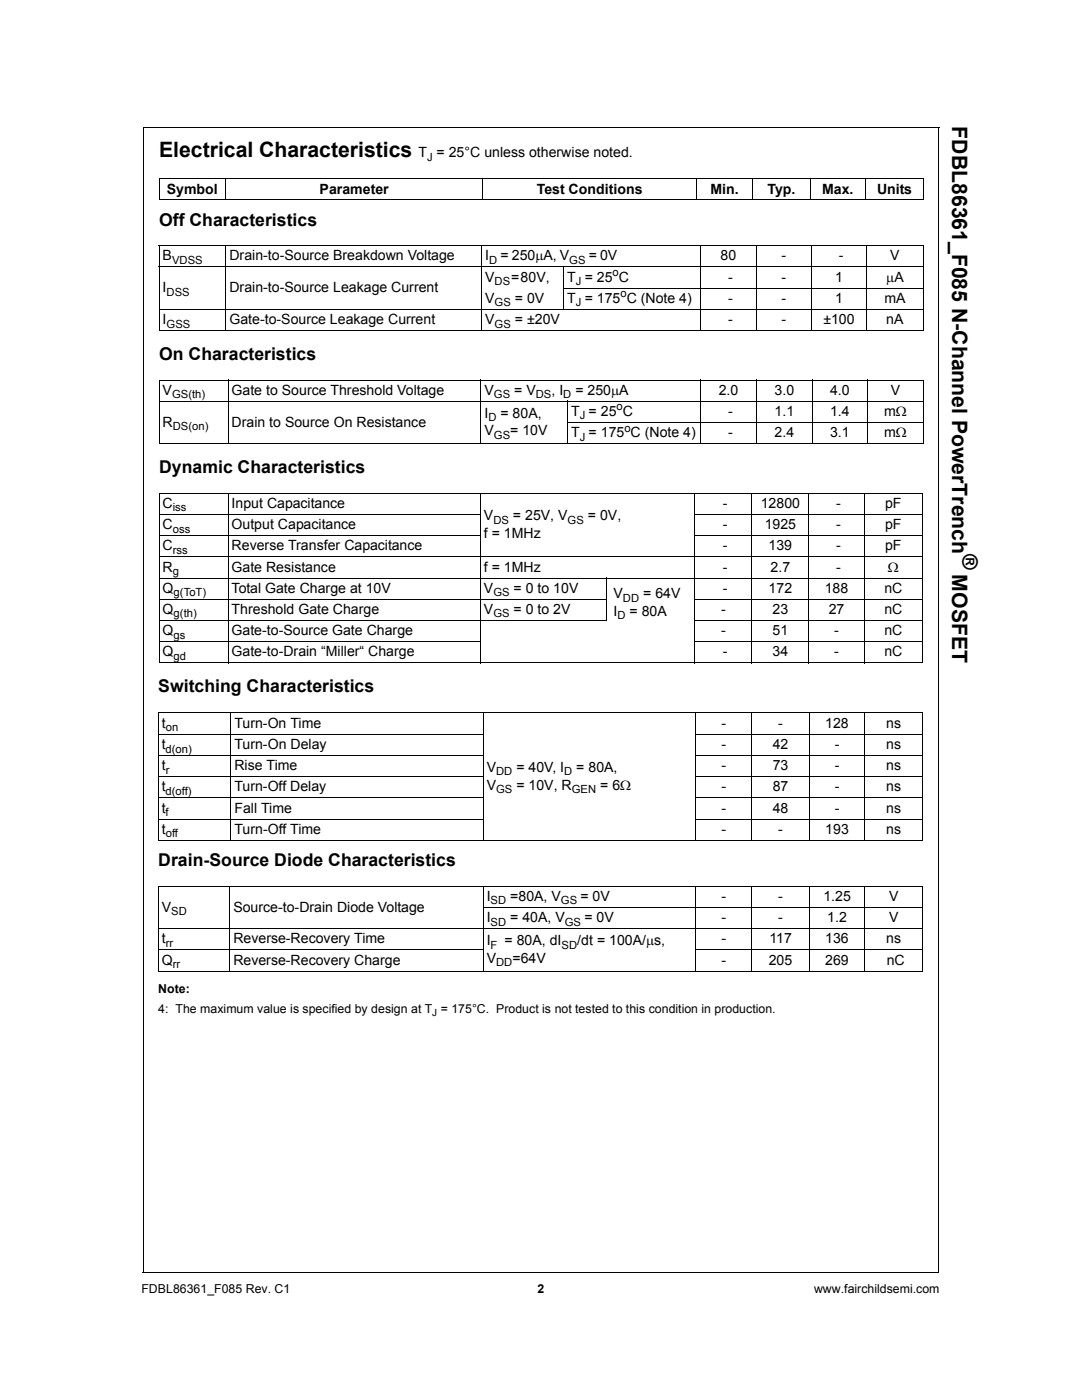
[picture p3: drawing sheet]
<svg xmlns="http://www.w3.org/2000/svg" width="216mm" height="279mm" viewBox="0 0 216 279" stroke-linecap="round" stroke-linejoin="round" font-family="sans-serif">
<defs><g id="words">
<g font-size="4.2">
<text x="190" y="25.2" transform="rotate(90 190 25.2)">FDBL86361_F085 N-Channel PowerTrench</text>
<text x="31.7" y="31.4">Electrical Characteristics</text>
<text x="192.1" y="110.6" transform="rotate(90 192.1 110.6)">®</text>
<text x="190" y="114.6" transform="rotate(90 190 114.6)">MOSFET</text>
</g>
<g font-size="3.5">
<text x="31.8" y="45">Off Characteristics</text>
<text x="31.8" y="71.8">On Characteristics</text>
<text x="31.7" y="94.4">Dynamic Characteristics</text>
<text x="31.6" y="138">Switching Characteristics</text>
<text x="31.6" y="172.9">Drain-Source Diode Characteristics</text>
</g>
<g font-size="2.8">
<text x="83.5" y="31.4">T = 25°C unless otherwise noted.</text>
<text x="33.3" y="38.7">Symbol</text>
<text x="63.8" y="38.7">Parameter</text>
<text x="107.1" y="38.7">Test Conditions</text>
<text x="141.8" y="38.7">Min.</text>
<text x="153.1" y="38.7">Typ.</text>
<text x="164.1" y="38.7">Max.</text>
<text x="175" y="38.7">Units</text>
<text x="32.4" y="52">B</text>
<text x="45.8" y="52">Drain-to-Source Breakdown Voltage</text>
<text x="96.8" y="52">I</text>
<text x="99.9" y="52">= 250μA, V</text>
<text x="117.5" y="52">= 0V</text>
<text x="143.8" y="52">80</text>
<text x="156" y="52">-</text>
<text x="167.4" y="52">-</text>
<text x="177.6" y="52">V</text>
<text x="32.4" y="58.3">I</text>
<text x="45.8" y="58.3">Drain-to-Source Leakage Current</text>
<text x="96.8" y="56.2">V</text>
<text x="102" y="56.2">= 80V,</text>
<text x="113.2" y="56.2">T = 25 C</text>
<text x="145.3" y="56.2">-</text>
<text x="156" y="56.2">-</text>
<text x="166.6" y="56.2">1</text>
<text x="176.8" y="56.2">μA</text>
<text x="32.4" y="64.7">I</text>
<text x="45.8" y="64.7">Gate-to-Source Leakage Current</text>
<text x="96.8" y="64.7">V</text>
<text x="96.8" y="60.4">V</text>
<text x="102.7" y="60.4">= 0V</text>
<text x="102.7" y="64.7">= ±20V</text>
<text x="113.2" y="60.4">T = 175 C (Note 4)</text>
<text x="145.3" y="64.7">-</text>
<text x="145.3" y="60.4">-</text>
<text x="156" y="60.4">-</text>
<text x="156" y="64.7">-</text>
<text x="164.3" y="64.7">±100</text>
<text x="166.6" y="60.4">1</text>
<text x="176.5" y="60.4">mA</text>
<text x="176.8" y="64.7">nA</text>
<text x="32.4" y="78.8">V</text>
<text x="46.2" y="78.8">Gate to Source Threshold Voltage</text>
<text x="96.7" y="78.8">V</text>
<text x="96.7" y="83.4">I</text>
<text x="99.9" y="83.4">= 80A,</text>
<text x="102.6" y="78.8">= V</text>
<text x="110" y="78.8">, I</text>
<text x="114" y="83">T = 25 C</text>
<text x="114.8" y="78.8">= 250μA</text>
<text x="143.4" y="78.8">2.0</text>
<text x="145.3" y="83">-</text>
<text x="154.6" y="78.8">3.0</text>
<text x="154.6" y="83">1.1</text>
<text x="165.6" y="78.8">4.0</text>
<text x="165.6" y="83">1.4</text>
<text x="176.4" y="83">mΩ</text>
<text x="177.7" y="78.8">V</text>
<text x="32.4" y="85.1">R</text>
<text x="46.2" y="85.1">Drain to Source On Resistance</text>
<text x="96.7" y="86.9">V</text>
<text x="101.8" y="86.9">= 10V</text>
<text x="114" y="87.2">T = 175 C (Note 4)</text>
<text x="145.3" y="87.2">-</text>
<text x="154.6" y="87.2">2.4</text>
<text x="165.6" y="87.2">3.1</text>
<text x="176.4" y="87.2">mΩ</text>
<text x="32.4" y="101.4">C</text>
<text x="46.2" y="101.4">Input Capacitance</text>
<text x="144.3" y="101.4">-</text>
<text x="151.8" y="101.4">12800</text>
<text x="166.9" y="101.4">-</text>
<text x="176.6" y="101.4">pF</text>
<text x="32.4" y="105.6">C</text>
<text x="46.2" y="105.6">Output Capacitance</text>
<text x="96.6" y="103.8">V</text>
<text x="96.6" y="107.4">f = 1MHz</text>
<text x="102.4" y="103.8">= 25V, V</text>
<text x="117.3" y="103.8">= 0V,</text>
<text x="144.2" y="105.6">-</text>
<text x="152.6" y="105.6">1925</text>
<text x="166.9" y="105.6">-</text>
<text x="176.6" y="105.6">pF</text>
<text x="32.4" y="109.8">C</text>
<text x="46.2" y="109.8">Reverse Transfer Capacitance</text>
<text x="144.2" y="109.8">-</text>
<text x="153.4" y="109.8">139</text>
<text x="166.8" y="109.8">-</text>
<text x="176.6" y="109.8">pF</text>
<text x="32.4" y="118.3">Q</text>
<text x="32.4" y="114.1">R</text>
<text x="46.2" y="114.1">Gate Resistance</text>
<text x="46.2" y="118.3">Total Gate Charge at 10V</text>
<text x="96.6" y="118.3">V</text>
<text x="96.6" y="114.1">f = 1MHz</text>
<text x="102.5" y="118.3">= 0 to 10V</text>
<text x="122.4" y="119.4">V</text>
<text x="128.4" y="119.4">= 64V</text>
<text x="144.2" y="114.1">-</text>
<text x="144.3" y="118.3">-</text>
<text x="153.4" y="118.3">172</text>
<text x="153.8" y="114.1">2.7</text>
<text x="164.6" y="118.3">188</text>
<text x="166.9" y="114.1">-</text>
<text x="176.5" y="118.3">nC</text>
<text x="177.2" y="114.1">Ω</text>
<text x="32.4" y="122.5">Q</text>
<text x="46.2" y="122.5">Threshold Gate Charge</text>
<text x="96.6" y="122.5">V</text>
<text x="102.5" y="122.5">= 0 to 2V</text>
<text x="122.4" y="122.9">I</text>
<text x="125.6" y="122.9">= 80A</text>
<text x="143.9" y="122.5">-</text>
<text x="154.2" y="122.5">23</text>
<text x="165.4" y="122.5">27</text>
<text x="176.5" y="122.5">nC</text>
<text x="32.4" y="126.8">Q</text>
<text x="32.4" y="131">Q</text>
<text x="46.2" y="126.8">Gate-to-Source Gate Charge</text>
<text x="46.2" y="131">Gate-to-Drain “Miller“ Charge</text>
<text x="143.9" y="126.8">-</text>
<text x="144.2" y="131">-</text>
<text x="154.2" y="131">34</text>
<text x="154.2" y="126.8">51</text>
<text x="166.5" y="131">-</text>
<text x="166.5" y="126.8">-</text>
<text x="176.5" y="131">nC</text>
<text x="176.5" y="126.8">nC</text>
<text x="32.3" y="149.5">t</text>
<text x="32.3" y="145.2">t</text>
<text x="46.8" y="145.2">Turn-On Time</text>
<text x="46.8" y="149.5">Turn-On Delay</text>
<text x="144" y="145.2">-</text>
<text x="144" y="149.5">-</text>
<text x="154.2" y="149.5">42</text>
<text x="155.3" y="145.2">-</text>
<text x="164.7" y="145.2">128</text>
<text x="166.6" y="149.5">-</text>
<text x="176.8" y="145.2">ns</text>
<text x="176.8" y="149.5">ns</text>
<text x="32.3" y="153.7">t</text>
<text x="46.8" y="153.7">Rise Time</text>
<text x="97.1" y="154.1">V</text>
<text x="103" y="154.1">= 40V, I</text>
<text x="115" y="154.1">= 80A,</text>
<text x="143.9" y="153.7">-</text>
<text x="154.2" y="153.7">73</text>
<text x="166.6" y="153.7">-</text>
<text x="176.8" y="153.7">ns</text>
<text x="32.3" y="157.9">t</text>
<text x="46.8" y="157.9">Turn-Off Delay</text>
<text x="97.1" y="157.6">V</text>
<text x="103" y="157.6">= 10V, R</text>
<text x="119.8" y="157.6">= 6Ω</text>
<text x="144" y="157.9">-</text>
<text x="154.2" y="157.9">87</text>
<text x="166.6" y="157.9">-</text>
<text x="176.8" y="157.9">ns</text>
<text x="32.3" y="162.2">t</text>
<text x="32.3" y="166.4">t</text>
<text x="46.8" y="162.2">Fall Time</text>
<text x="46.8" y="166.4">Turn-Off Time</text>
<text x="144" y="162.2">-</text>
<text x="144" y="166.4">-</text>
<text x="154.2" y="162.2">48</text>
<text x="155.3" y="166.4">-</text>
<text x="164.7" y="166.4">193</text>
<text x="166.6" y="162.2">-</text>
<text x="176.8" y="162.2">ns</text>
<text x="176.9" y="166.4">ns</text>
<text x="97.1" y="179.8">I</text>
<text x="101.8" y="179.8">=80A, V</text>
<text x="115.8" y="179.8">= 0V</text>
<text x="144" y="179.8">-</text>
<text x="155.3" y="179.8">-</text>
<text x="164.3" y="179.8">1.25</text>
<text x="177.4" y="179.8">V</text>
<text x="32.3" y="181.9">V</text>
<text x="46.6" y="181.9">Source-to-Drain Diode Voltage</text>
<text x="97.1" y="184">I</text>
<text x="101.8" y="184">= 40A, V</text>
<text x="116.6" y="184">= 0V</text>
<text x="144" y="184">-</text>
<text x="155.3" y="184">-</text>
<text x="165.1" y="184">1.2</text>
<text x="177.4" y="184">V</text>
<text x="32.3" y="188.3">t</text>
<text x="46.6" y="188.3">Reverse-Recovery Time</text>
<text x="97.1" y="188.6">I</text>
<text x="100.7" y="188.6">= 80A, dI</text>
<text x="115.2" y="188.6">/dt = 100A/μs,</text>
<text x="144" y="188.3">-</text>
<text x="153.5" y="188.3">117</text>
<text x="164.7" y="188.3">136</text>
<text x="176.8" y="188.3">ns</text>
<text x="32.3" y="192.5">Q</text>
<text x="46.6" y="192.5">Reverse-Recovery Charge</text>
<text x="97.1" y="192.2">V</text>
<text x="102.3" y="192.2">=64V</text>
<text x="143.9" y="192.5">-</text>
<text x="153.4" y="192.5">205</text>
<text x="164.7" y="192.5">269</text>
<text x="176.9" y="192.5">nC</text>
</g>
<g font-size="2.5">
<text x="31.6" y="198.3">Note:</text>
<text x="31.6" y="202.1">4: The maximum value is specified by design at T = 175°C. Product is not tested to this condition in production.</text>
<text x="28.2" y="258.1">FDBL86361_F085 Rev. C1</text>
<text x="107.3" y="258.1">2</text>
<text x="162.4" y="258.1">www.fairchildsemi.com</text>
</g>
<g font-size="2.2">
<text x="85.2" y="32.1">J</text>
<text x="34.3" y="52.7">VDSS</text>
<text x="97.6" y="52.7">D</text>
<text x="113.6" y="52.7">GS</text>
<text x="33.2" y="59">DSS</text>
<text x="98.7" y="56.9">DS</text>
<text x="114.9" y="56.9">J</text>
<text x="122.2" y="55.1">o</text>
<text x="123.8" y="59.3">o</text>
<text x="33.2" y="65.4">GSS</text>
<text x="98.7" y="61.2">GS</text>
<text x="98.7" y="65.4">GS</text>
<text x="114.9" y="61.2">J</text>
<text x="34.3" y="79.5">GS(th)</text>
<text x="98.6" y="79.5">GS</text>
<text x="106.9" y="79.5">DS</text>
<text x="112.4" y="79.5">D</text>
<text x="115.7" y="83.7">J</text>
<text x="123" y="81.9">o</text>
<text x="34.5" y="85.8">DS(on)</text>
<text x="97.5" y="84.1">D</text>
<text x="98.6" y="87.6">GS</text>
<text x="115.7" y="87.9">J</text>
<text x="124.6" y="86.1">o</text>
<text x="34.5" y="102.1">iss</text>
<text x="34.5" y="106.3">oss</text>
<text x="98.4" y="104.5">DS</text>
<text x="113.3" y="104.5">GS</text>
<text x="34.5" y="110.5">rss</text>
<text x="34.5" y="114.8">g</text>
<text x="34.6" y="119">g(ToT)</text>
<text x="98.4" y="119">GS</text>
<text x="34.6" y="123.2">g(th)</text>
<text x="98.4" y="123.2">GS</text>
<text x="123.2" y="123.6">D</text>
<text x="124.3" y="120.1">DD</text>
<text x="34.6" y="127.5">gs</text>
<text x="34.6" y="131.7">gd</text>
<text x="33.1" y="145.9">on</text>
<text x="33" y="150.2">d(on)</text>
<text x="33.1" y="154.4">r</text>
<text x="99" y="154.7">DD</text>
<text x="112.6" y="154.7">D</text>
<text x="33" y="158.6">d(off)</text>
<text x="99" y="158.3">GS</text>
<text x="114.1" y="158.3">GEN</text>
<text x="33" y="162.9">f</text>
<text x="33.1" y="167.1">off</text>
<text x="34.2" y="182.6">SD</text>
<text x="97.9" y="180.5">SD</text>
<text x="97.9" y="184.7">SD</text>
<text x="111.9" y="180.5">GS</text>
<text x="112.7" y="184.7">GS</text>
<text x="33.1" y="189">rr</text>
<text x="97.9" y="189.3">F</text>
<text x="112.1" y="189.3">SD</text>
<text x="34.5" y="193.2">rr</text>
<text x="99" y="192.8">DD</text>
</g>
<text font-size="2" x="86.3" y="202.8">J</text>
</g></defs>
<g fill="none" stroke="#000" stroke-width=".2">
<path d="M28.6 25.4h158.8M28.6 25.3v228.7M31.7 35.6h152.6M31.7 39.9h152.6M31.7 35.7v4.1M45 35.6v4.3M96.4 35.6v4.3M139 35.6v4.3M150.2 35.6v4.3M161.6 35.6v4.3M172.7 35.6v4.3M184.3 35.7v4.1"/>
<path d="M187.3 25.4v228.7M31.7 49h152.7M31.7 53.3h152.7M31.7 49.1v16.8M45.1 49v17M96.1 49v17.1M112.4 57.5h72M112.5 53.2v8.6M139.9 49v17.1M150.9 49v17M162 49v17M172.8 49v17"/>
<path d="M184.3 49.1v16.8M31.7 61.7h152.7M31.7 66h64.3M31.7 75.8h64.2M31.7 75.9v12.6M45.5 75.8v12.8M96 75.8v12.8M96.1 75.8h43.7M96.2 66h43.6M113.3 80v8.6M139.9 75.8v12.8M140 66h44.4"/>
<path d="M140 75.8h44.4M150.9 75.8v12.8M162.1 75.8v12.8M173 75.8v12.8M184.3 75.9v12.6M31.7 80.1h152.7M31.7 88.5h64.2M31.7 98.4h152.4M31.7 98.5v33.7M45.5 98.4v33.9M95.9 98.4v33.9M96.1 88.5h43.7"/>
<path d="M113.2 84.3h71.2M138.6 98.4v33.9M140 88.5h44.4M150.1 98.4v33.9M161.4 98.4v33.9M172.4 98.4v33.9M184.1 98.5v33.7M31.7 102.7h64.2M31.7 106.9h64.2M31.7 111.1h152.4M31.7 115.4h89.2M31.7 119.6h89.3"/>
<path d="M120.9 115.3v8.4M121 115.4h63.1M138.6 102.7h45.5M138.6 106.9h45.5M138.6 119.6h45.5M31.7 123.8h89.3M31.7 128.1h64.2M31.7 132.3h152.4M138.6 123.8h45.5M138.6 128.1h45.5M31.5 142.3h152.6M31.5 146.5h65"/>
<path d="M31.5 150.7h65M31.5 155h65M31.5 159.2h65M31.6 142.3v25.3M46.1 142.2v25.5M96.4 142.2v25.5M138.7 146.5h45.4M138.7 150.7h45.4M138.7 155h45.4M138.7 159.2h45.4M138.8 142.2v25.5M150.1 142.2v25.5"/>
<path d="M161.5 142.2v25.5M172.6 142.2v25.5M184.1 142.3v25.3M31.5 163.4h65M31.5 167.7h152.6M31.5 176.9h152.6M31.6 176.9v16.9M45.8 176.8v17M96.4 176.8v17M138.7 163.4h45.4M138.8 176.8v17M150.1 176.8v17"/>
<path d="M161.5 176.8v17M172.6 176.8v17M184.1 176.9v16.9M31.5 185.3h152.6M31.5 189.6h65M31.5 193.8h152.6M96.4 181.1h87.7M138.7 189.6h45.4M28.5 254h158.8"/>
</g>
<path d="M107.9 6.9h43.2v7.6h-43.2z" fill="#fff"/>
<use href="#words"/>
</svg>
